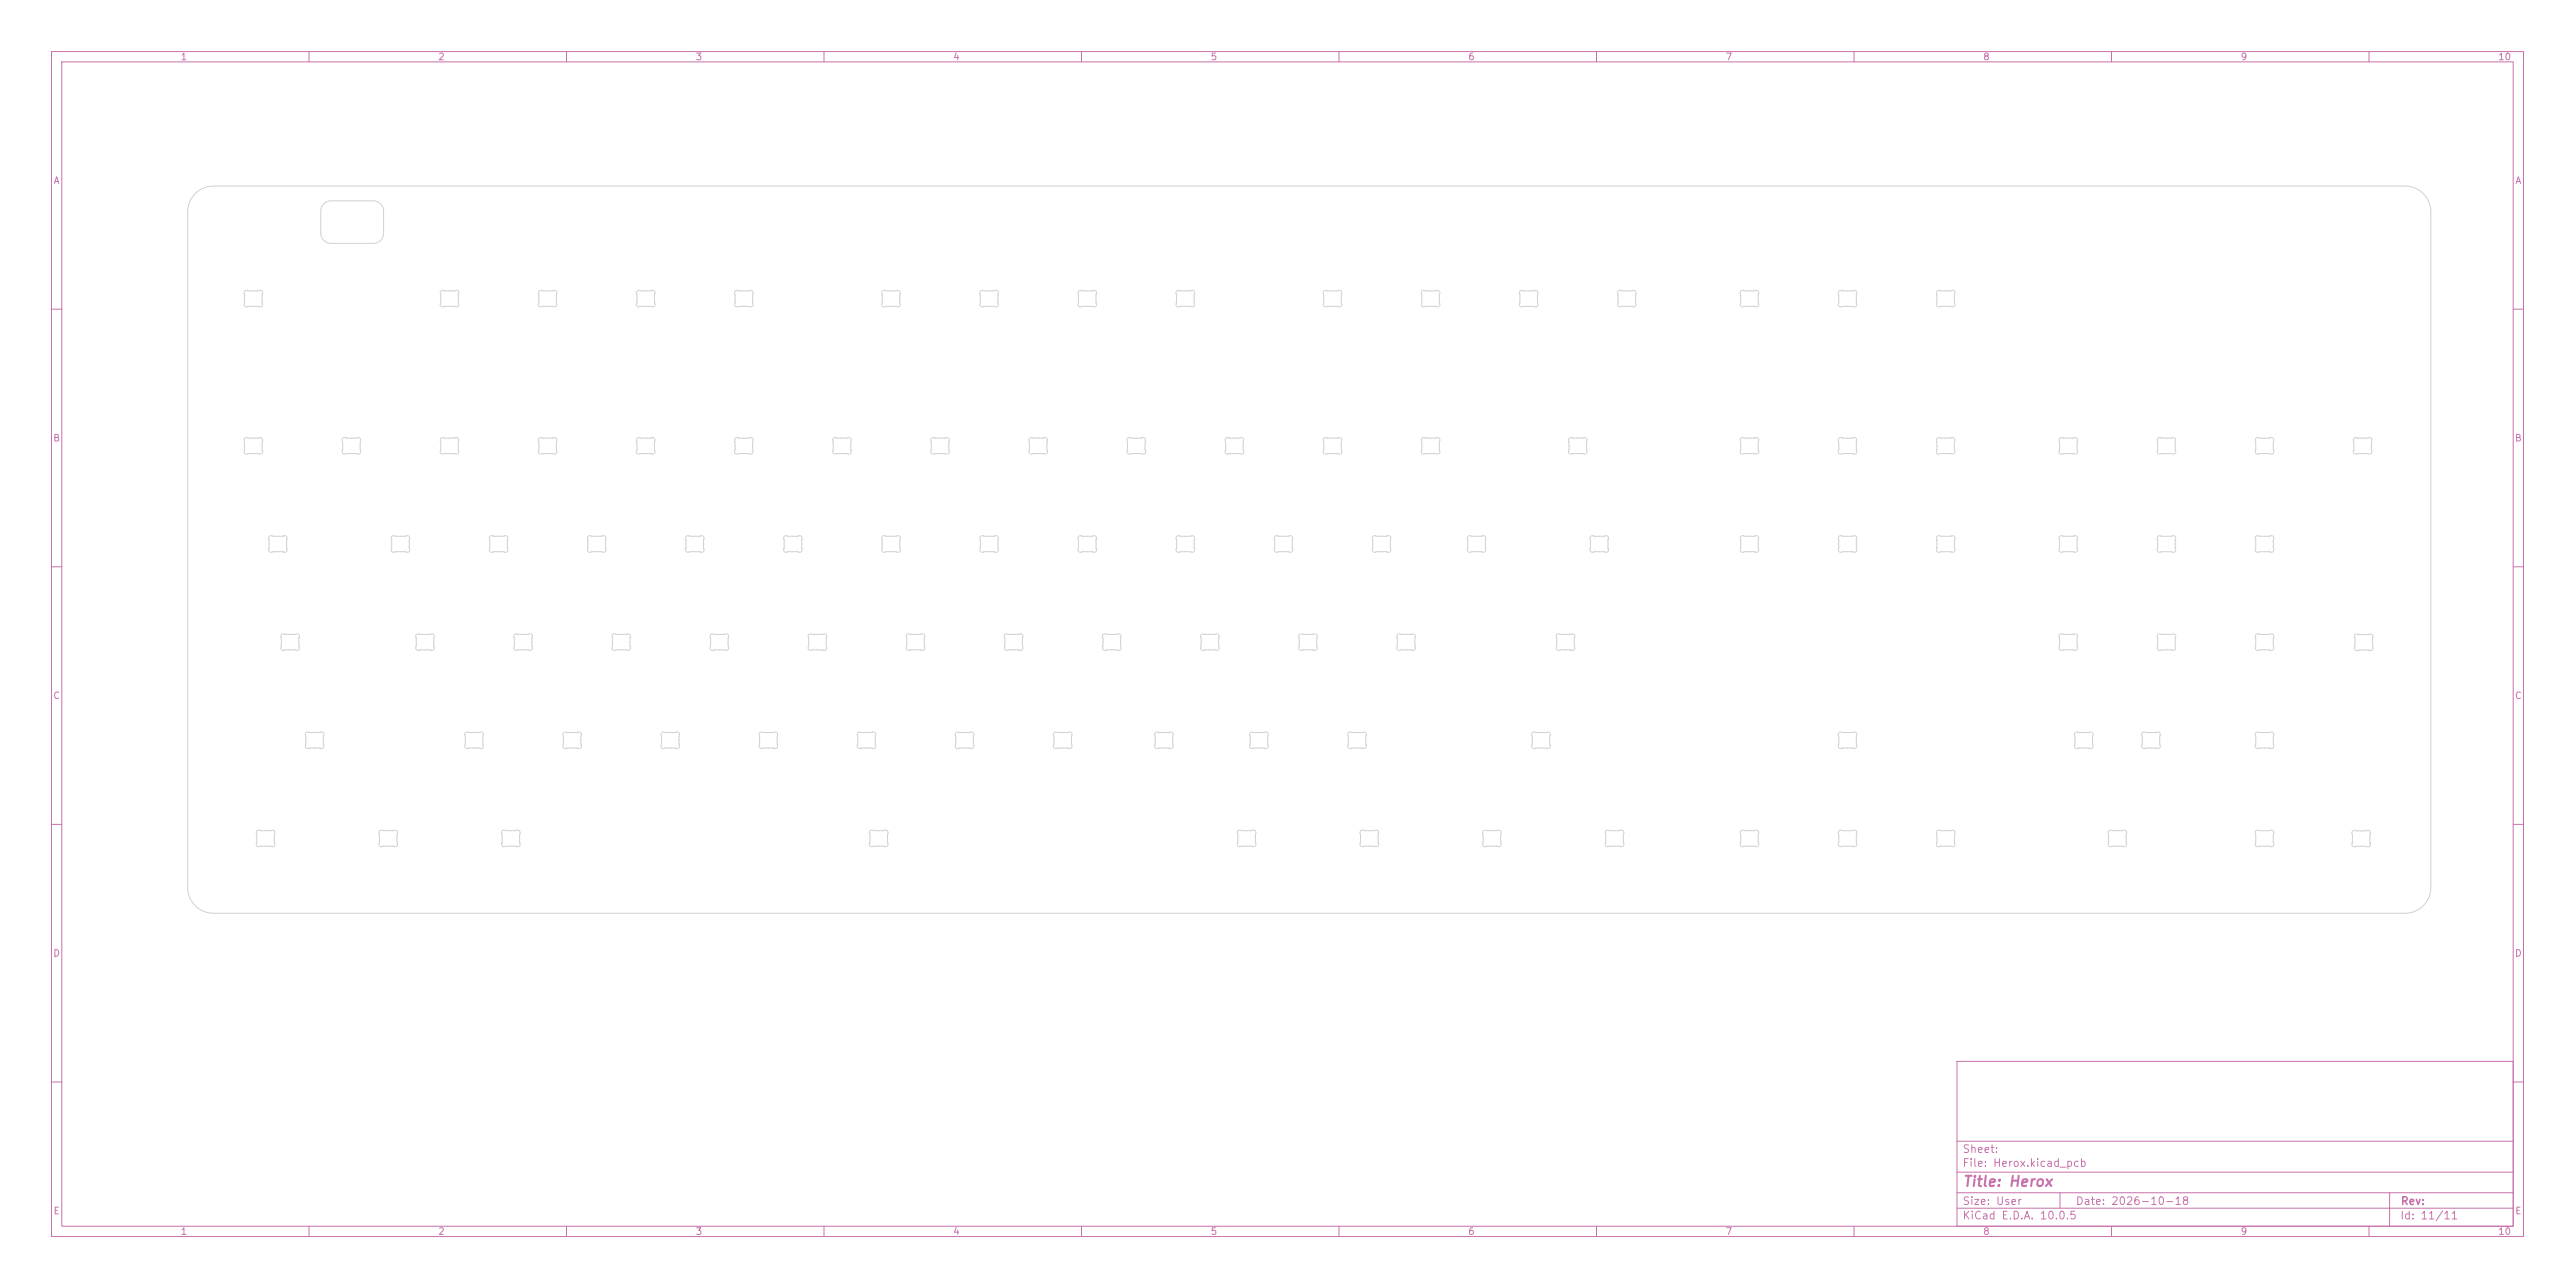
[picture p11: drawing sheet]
<svg xmlns="http://www.w3.org/2000/svg" width="500mm" height="250mm" viewBox="0 0 500 250" stroke-linecap="round" stroke-linejoin="round" font-family="sans-serif">
<defs><g id="words">
<text font-size="2" fill="#c872ab" x="381" y="230.8">Title: Herox</text>
<g font-size="1.5" fill="#c872ab">
<text x="380.9" y="226.9">File: Herox.kicad_pcb</text>
<text x="380.9" y="224.2">Sheet:</text>
<text x="380.9" y="237.1">KiCad E.D.A. 10.0.5</text>
<text x="380.9" y="234.3">Size: User</text>
<text x="402.9" y="234.3">Date: 2026-10-18</text>
<text x="465.9" y="237.1">Id: 11/11</text>
<text x="466" y="234.2">Rev:</text>
</g>
<g font-size="1.3" fill="#c872ab">
<text x="35" y="12">1</text>
<text x="85" y="12">2</text>
<text x="135" y="12">3</text>
<text x="185" y="12">4</text>
<text x="235" y="12">5</text>
<text x="285" y="12">6</text>
<text x="335" y="12">7</text>
<text x="385" y="12">8</text>
<text x="435" y="12">9</text>
<text x="485" y="12">10</text>
<text x="10.3" y="36">A</text>
<text x="488.3" y="36">A</text>
<text x="10.2" y="86">B</text>
<text x="488.2" y="86">B</text>
<text x="10.2" y="136">C</text>
<text x="488.2" y="136">C</text>
<text x="10.2" y="186">D</text>
<text x="488.2" y="186">D</text>
<text x="10.3" y="236">E</text>
<text x="35" y="240">1</text>
<text x="85" y="240">2</text>
<text x="135" y="240">3</text>
<text x="185" y="240">4</text>
<text x="235" y="240">5</text>
<text x="285" y="240">6</text>
<text x="335" y="240">7</text>
<text x="385" y="240">8</text>
<text x="435" y="240">9</text>
<text x="485" y="240">10</text>
<text x="488.3" y="236">E</text>
</g>
</g></defs>
<g fill="none" stroke="#c872ab" stroke-width=".19">
<path d="M10 10h480v230h-480zM12 12h476v226h-476zM60 10v2M110 10v2M160 10v2M210 10v2M260 10v2M310 10v2M360 10v2M410 10v2M460 10v2M10 60h2"/>
<path d="M488 60h2M10 110h2M488 110h2M10 160h2M488 160h2M10 210h2M380 206h108v32h-108zM488 210h2M60 238v2M110 238v2M160 238v2M210 238v2"/>
<path d="M260 238v2M310 238v2M360 238v2M380 234.5h108M380 231.5h108M380 227.5h108M380 221.5h108M400 231.5v3M410 238v2M460 238v2M464 231.5v6.5"/>
</g>
<g fill="none" stroke="#d0d2cd" stroke-width=".19">
<path d="M37.9 37.6a5 5 0 0 1 3.5-1.5h425.6a5 5 0 0 1 5 5v131.2a5 5 0 0 1-5 5h-425.6a5 5 0 0 1-5-5v-131.2a5 5 0 0 1 1.5-3.5zM62.9 39.6l.5-.4 .7-.2h8.4a2 2 0 0 1 2 2v4.2a2 2 0 0 1-2 2h-8.2a2 2 0 0 1-2-2v-4.4l.2-.7zM47.5 56.5l.4-.2 2.2 .2 .4-.2 .3 .2 .2 .4-.1 .4 .1 1.8-.1 .3-.4 .2-.4-.1-2.2 .1-.4-.1-.1-.4 .1-.4-.1-1.9zM85.6 56.5l.4-.2 2.2 .2 .4-.2 .3 .2 .2 .4-.1 .4 .1 1.8-.1 .3-.4 .2-.4-.1-2.2 .1-.4-.1-.1-.4 .1-.4-.1-1.9zM104.7 56.5l.3-.2 2.2 .2 .5-.2 .3 .2 .2 .4-.2 .4 .2 1.8-.2 .3-.4 .2-.4-.1-2.2 .1-.3-.1-.2-.4 .1-.4-.1-1.9zM123.7 56.5l.4-.2 2.2 .2 .4-.2 .3 .2 .2 .4-.1 .4 .1 1.8-.1 .3-.4 .2-.4-.1-2.2 .1-.4-.1-.1-.4 .1-.4-.1-1.9zM142.8 56.5l.3-.2 2.2 .2 .5-.2 .3 .2 .2 .4-.2 .4 .2 1.8-.2 .3-.4 .2-.4-.1-2.2 .1-.3-.1-.2-.4 .1-.4-.1-1.9zM171.4 56.5l.3-.2 2.2 .2 .4-.2 .4 .2 .1 .4-.1 .4 .1 1.8-.1 .3-.4 .2-.4-.1-2.2 .1-.3-.1-.2-.4 .1-.4-.1-1.9zM190.4 56.5l.4-.2 2.2 .2 .4-.2 .3 .2 .2 .4-.1 .4 .1 1.8-.1 .3-.4 .2-.4-.1-2.3 .1-.3-.1-.2-.4 .2-.4-.2-1.9zM209.5 56.5l.3-.2 2.2 .2 .4-.2 .4 .2 .1 .4-.1 .4 .1 1.8-.1 .3-.4 .2-.4-.1-2.2 .1-.3-.1-.2-.4 .1-.4-.1-1.9zM228.5 56.5l.4-.2 2.2 .2 .4-.2 .3 .2 .2 .4-.1 .4 .1 1.8-.1 .3-.4 .2-.4-.1-2.3 .1-.3-.1-.2-.4 .2-.4-.2-1.9zM257.1 56.5l.3-.2 2.2 .2 .5-.2 .3 .2 .2 .4-.2 .4 .2 1.8-.2 .3-.4 .2-.4-.1-2.2 .1-.3-.1-.2-.4 .1-.4-.1-1.9z"/>
<path d="M276.1 56.5l.4-.2 2.2 .2 .4-.2 .3 .2 .2 .4-.1 .4 .1 1.8-.1 .3-.4 .2-.4-.1-2.2 .1-.4-.1-.1-.4 .1-.4-.1-1.9zM295.2 56.5l.3-.2 2.2 .2 .5-.2 .3 .2 .2 .4-.2 .4 .2 1.8-.2 .3-.4 .2-.4-.1-2.2 .1-.3-.1-.2-.4 .1-.4-.1-1.9zM314.2 56.5l.4-.2 2.2 .2 .4-.2 .3 .2 .2 .4-.1 .4 .1 1.8-.1 .3-.4 .2-.4-.1-2.2 .1-.4-.1-.1-.4 .1-.4-.1-1.9zM338 56.5l.4-.2 2.2 .2 .4-.2 .3 .2 .2 .4-.1 .4 .1 1.8-.1 .3-.4 .2-.4-.1-2.2 .1-.3-.1-.2-.4 .1-.4-.1-1.9zM357.1 56.5l.3-.2 2.3 .2 .4-.2 .3 .2 .2 .4-.2 .4 .2 1.8-.2 .3-.3 .2-.4-.1-2.3 .1-.3-.1-.2-.4 .2-.4-.2-1.9zM376.1 56.5l.4-.2 2.2 .2 .4-.2 .3 .2 .2 .4-.1 .4 .1 1.8-.1 .3-.4 .2-.4-.1-2.2 .1-.3-.1-.2-.4 .1-.4-.1-1.9zM47.5 85.1l.4-.2 2.2 .1 .4-.1 .3 .1 .2 .4-.1 .4 .1 1.9-.1 .3-.4 .2-.4-.2-2.2 .2-.4-.2-.1-.4 .1-.4-.1-1.8zM66.6 85.1l.3-.2 2.2 .1 .5-.1 .3 .1 .2 .4-.2 .4 .2 1.9-.2 .3-.4 .2-.4-.2-2.2 .2-.3-.2-.2-.4 .1-.4-.1-1.8zM85.6 85.1l.4-.2 2.2 .1 .4-.1 .3 .1 .2 .4-.1 .4 .1 1.9-.1 .3-.4 .2-.4-.2-2.2 .2-.4-.2-.1-.4 .1-.4-.1-1.8zM104.7 85.1l.3-.2 2.2 .1 .5-.1 .3 .1 .2 .4-.2 .4 .2 1.9-.2 .3-.4 .2-.4-.2-2.2 .2-.3-.2-.2-.4 .1-.4-.1-1.8zM123.7 85.1l.4-.2 2.2 .1 .4-.1 .3 .1 .2 .4-.1 .4 .1 1.9-.1 .3-.4 .2-.4-.2-2.2 .2-.4-.2-.1-.4 .1-.4-.1-1.8zM142.8 85.1l.3-.2 2.2 .1 .5-.1 .3 .1 .2 .4-.2 .4 .2 1.9-.2 .3-.4 .2-.4-.2-2.2 .2-.3-.2-.2-.4 .1-.4-.1-1.8z"/>
<path d="M161.8 85.1l.4-.2 2.2 .1 .4-.1 .3 .1 .2 .4-.1 .4 .1 1.9-.1 .3-.4 .2-.4-.2-2.2 .2-.4-.2-.1-.4 .1-.4-.1-1.8zM180.9 85.1l.3-.2 2.2 .1 .5-.1 .3 .1 .2 .4-.2 .4 .2 1.9-.2 .3-.4 .2-.4-.2-2.2 .2-.3-.2-.2-.4 .1-.4-.1-1.8zM199.9 85.1l.4-.2 2.2 .1 .4-.1 .3 .1 .2 .4-.1 .4 .1 1.9-.1 .3-.4 .2-.4-.2-2.2 .2-.4-.2-.1-.4 .1-.4-.1-1.8zM219 85.1l.3-.2 2.2 .1 .5-.1 .3 .1 .2 .4-.2 .4 .2 1.9-.2 .3-.4 .2-.4-.2-2.2 .2-.3-.2-.2-.4 .1-.4-.1-1.8zM238 85.1l.4-.2 2.2 .1 .4-.1 .3 .1 .2 .4-.1 .4 .1 1.9-.1 .3-.4 .2-.4-.2-2.2 .2-.4-.2-.1-.4 .1-.4-.1-1.8zM257.1 85.1l.3-.2 2.2 .1 .5-.1 .3 .1 .2 .4-.2 .4 .2 1.9-.2 .3-.4 .2-.4-.2-2.2 .2-.3-.2-.2-.3 .1-.5-.1-1.8zM276.1 85.1l.4-.2 2.2 .1 .4-.1 .3 .1 .2 .4-.1 .4 .1 1.9-.1 .3-.4 .2-.4-.2-2.2 .2-.4-.2-.1-.3 .1-.5-.1-1.8zM304.7 85.1l.4-.2 2.2 .1 .4-.1 .3 .1 .2 .4-.1 .4 .1 1.9-.1 .3-.4 .2-.4-.2-2.3 .2-.3-.2-.2-.3 .2-.5-.2-1.8zM338 85.1l.4-.2 2.2 .1 .4-.1 .3 .1 .2 .4-.1 .4 .1 1.9-.1 .3-.4 .2-.4-.2-2.2 .2-.3-.2-.2-.3 .1-.5-.1-1.8zM357.1 85.1l.3-.2 2.3 .1 .4-.1 .3 .1 .2 .4-.2 .4 .2 1.9-.2 .3-.3 .2-.4-.2-2.3 .2-.3-.2-.2-.3 .2-.5-.2-1.8zM376.1 85.1l.4-.2 2.2 .1 .4-.1 .3 .1 .2 .4-.1 .4 .1 1.9-.1 .3-.4 .2-.4-.2-2.2 .2-.3-.2-.2-.3 .1-.5-.1-1.8zM400 85.1l.3-.2 2.2 .1 .4-.1 .4 .1 .1 .4-.1 .4 .1 1.9-.1 .3-.4 .2-.4-.2-2.2 .2-.3-.2-.2-.3 .1-.5-.1-1.8z"/>
<path d="M419 85.1l.4-.2 2.2 .1 .4-.1 .3 .1 .2 .4-.1 .4 .1 1.9-.1 .3-.4 .2-.4-.2-2.3 .2-.3-.2-.2-.3 .2-.5-.2-1.8zM438.1 85.1l.3-.2 2.2 .1 .4-.1 .4 .1 .1 .4-.1 .4 .1 1.9-.1 .3-.4 .2-.4-.2-2.2 .2-.3-.2-.2-.3 .1-.5-.1-1.8zM457.1 85.1l.4-.2 2.2 .1 .4-.1 .3 .1 .2 .4-.1 .4 .1 1.9-.1 .3-.4 .2-.4-.2-2.3 .2-.3-.2-.2-.3 .2-.5-.2-1.8zM52.3 104.1l.3-.1 2.3 .1 .4-.1 .3 .1 .2 .4-.2 .4 .2 1.8-.2 .3-.3 .2-.4-.1-2.3 .1-.3-.1-.2-.4 .2-.4-.2-1.8zM76.1 104.1l.4-.1 2.2 .1 .4-.1 .3 .1 .2 .4-.1 .4 .1 1.8-.1 .3-.4 .2-.4-.1-2.3 .1-.3-.1-.2-.4 .2-.4-.2-1.8zM95.2 104.1l.3-.1 2.2 .1 .4-.1 .4 .1 .1 .4-.1 .4 .1 1.8-.1 .3-.4 .2-.4-.1-2.2 .1-.3-.1-.2-.4 .1-.4-.1-1.8zM114.2 104.1l.4-.1 2.2 .1 .4-.1 .3 .1 .2 .4-.1 .4 .1 1.8-.1 .3-.4 .2-.4-.1-2.3 .1-.3-.1-.2-.4 .2-.4-.2-1.8zM133.3 104.1l.3-.1 2.2 .1 .4-.1 .4 .1 .1 .4-.1 .4 .1 1.8-.1 .3-.4 .2-.4-.1-2.2 .1-.3-.1-.2-.4 .1-.4-.1-1.8zM152.3 104.1l.4-.1 2.2 .1 .4-.1 .3 .1 .2 .4-.1 .4 .1 1.8-.1 .3-.4 .2-.4-.1-2.3 .1-.3-.1-.2-.4 .2-.4-.2-1.8zM171.4 104.1l.3-.1 2.2 .1 .4-.1 .4 .1 .1 .4-.1 .4 .1 1.8-.1 .3-.4 .2-.4-.1-2.2 .1-.3-.1-.2-.4 .1-.4-.1-1.8zM190.4 104.1l.4-.1 2.2 .1 .4-.1 .3 .1 .2 .4-.1 .4 .1 1.8-.1 .3-.4 .2-.4-.1-2.3 .1-.3-.1-.2-.4 .2-.4-.2-1.8zM209.5 104.1l.3-.1 2.2 .1 .4-.1 .4 .1 .1 .4-.1 .4 .1 1.8-.1 .3-.4 .2-.4-.1-2.2 .1-.3-.1-.2-.4 .1-.4-.1-1.8z"/>
<path d="M228.5 104.1l.4-.1 2.2 .1 .4-.1 .3 .1 .2 .4-.1 .4 .1 1.8-.1 .3-.4 .2-.4-.1-2.3 .1-.3-.1-.2-.4 .2-.4-.2-1.8zM247.6 104.1l.3-.1 2.2 .1 .4-.1 .4 .1 .1 .4-.1 .4 .1 1.8-.1 .3-.4 .2-.4-.1-2.2 .1-.3-.1-.2-.4 .1-.4-.1-1.8zM266.6 104.1l.4-.1 2.2 .1 .4-.1 .3 .1 .2 .4-.1 .4 .1 1.8-.1 .3-.4 .2-.4-.1-2.3 .1-.3-.1-.2-.4 .2-.4-.2-1.9zM285.1 104.1l.3-.1 2.2 .1 .4-.1 .4 .1 .1 .3-.1 .5 .1 1.8-.1 .3-.4 .2-.4-.1-2.2 .1-.3-.1-.2-.4 .1-.4-.1-1.9zM308.9 104.1l.3-.1 2.2 .1 .5-.1 .3 .1 .1 .3-.1 .5 .1 1.8-.1 .3-.4 .2-.4-.1-2.2 .1-.3-.1-.2-.4 .1-.4-.1-1.9zM338 104.1l.4-.1 2.2 .1 .4-.1 .3 .1 .2 .4-.1 .4 .1 1.8-.1 .3-.4 .2-.4-.1-2.2 .1-.3-.1-.2-.4 .1-.4-.1-1.9zM357.1 104.1l.3-.1 2.3 .1 .4-.1 .3 .1 .2 .4-.2 .4 .2 1.8-.2 .3-.3 .2-.4-.1-2.3 .1-.3-.1-.2-.4 .2-.4-.2-1.9zM376.1 104.1l.4-.1 2.2 .1 .4-.1 .3 .1 .2 .4-.1 .4 .1 1.8-.1 .3-.4 .2-.4-.1-2.2 .1-.3-.1-.2-.4 .1-.4-.1-1.9zM400 104.1l.3-.1 2.2 .1 .4-.1 .4 .1 .1 .4-.1 .4 .1 1.8-.1 .3-.4 .2-.4-.1-2.2 .1-.3-.1-.2-.4 .1-.4-.1-1.9zM419 104.1l.4-.1 2.2 .1 .4-.1 .3 .1 .2 .4-.1 .4 .1 1.8-.1 .3-.4 .2-.4-.1-2.3 .1-.3-.1-.2-.4 .2-.4-.2-1.9zM438.1 104.1l.3-.1 2.2 .1 .4-.1 .4 .1 .1 .4-.1 .4 .1 1.8-.1 .3-.4 .2-.4-.1-2.2 .1-.3-.1-.2-.4 .1-.4-.1-1.9zM54.7 123.2l.3-.2 2.2 .1 .5-.1 .3 .1 .1 .4-.1 1.8 .1 .5-.1 .3-.4 .2-.4-.2-2.2 .2-.3-.2-.2-.4 .1-.4-.1-1.8z"/>
<path d="M80.9 123.2l.3-.2 2.2 .1 .5-.1 .3 .1 .1 .4-.1 .4 .1 1.9-.1 .3-.4 .2-.4-.2-2.2 .2-.3-.2-.2-.4 .1-.4-.1-1.8zM99.9 123.2l.4-.2 2.2 .1 .4-.1 .3 .1 .2 .4-.1 .4 .1 1.9-.1 .3-.4 .2-.4-.2-2.3 .2-.3-.2-.1-.4 .1-.4-.1-1.8zM119 123.2l.3-.2 2.2 .1 .5-.1 .3 .1 .1 .4-.1 .4 .1 1.9-.1 .3-.4 .2-.4-.2-2.2 .2-.3-.2-.2-.4 .1-.4-.1-1.8zM138 123.2l.4-.2 2.2 .1 .4-.1 .3 .1 .2 .4-.1 .4 .1 1.9-.1 .3-.4 .2-.4-.2-2.3 .2-.3-.2-.1-.4 .1-.4-.1-1.8zM157.1 123.2l.3-.2 2.2 .1 .5-.1 .3 .1 .1 .4-.1 .4 .1 1.9-.1 .3-.4 .2-.4-.2-2.2 .2-.3-.2-.2-.4 .1-.4-.1-1.8zM176.1 123.2l.4-.2 2.2 .1 .4-.1 .3 .1 .2 .4-.1 .4 .1 1.9-.1 .3-.4 .2-.4-.2-2.3 .2-.3-.2-.1-.4 .1-.4-.1-1.8zM195.2 123.2l.3-.2 2.2 .1 .5-.1 .3 .1 .1 .4-.1 .4 .1 1.9-.1 .3-.4 .2-.4-.2-2.2 .2-.3-.2-.2-.4 .1-.4-.1-1.8zM214.2 123.2l.4-.2 2.2 .1 .4-.1 .3 .1 .2 .4-.1 .4 .1 1.9-.1 .3-.4 .2-.4-.2-2.3 .2-.3-.2-.1-.4 .1-.4-.1-1.8zM233.3 123.2l.3-.2 2.2 .1 .5-.1 .3 .1 .1 .4-.1 .4 .1 1.9-.1 .3-.4 .2-.4-.2-2.2 .2-.3-.2-.2-.4 .1-.4-.1-1.8zM252.3 123.2l.4-.2 2.2 .1 .4-.1 .3 .1 .2 .4-.1 .4 .1 1.9-.1 .3-.4 .2-.4-.2-2.3 .2-.3-.2-.1-.4 .1-.4-.1-1.8zM271.4 123.2l.3-.2 2.2 .1 .5-.1 .3 .1 .1 .4-.1 .4 .1 1.9-.1 .3-.4 .2-.4-.2-2.2 .2-.3-.2-.2-.3 .1-.5-.1-1.8zM302.3 123.2l.4-.2 2.2 .1 .4-.1 .3 .1 .2 .4-.1 1.8 .1 .5-.1 .3-.4 .2-.4-.2-2.2 .2-.4-.2-.1-.4 .1-.3-.1-1.9z"/>
<path d="M400 123.2l.3-.2 2.2 .1 .4-.1 .4 .1 .1 .4-.1 .4 .1 1.9-.1 .3-.4 .2-.4-.2-2.2 .2-.3-.2-.2-.3 .1-.5-.1-1.8zM419 123.2l.4-.2 2.2 .1 .4-.1 .3 .1 .2 .4-.1 .4 .1 1.9-.1 .3-.4 .2-.4-.2-2.3 .2-.3-.2-.2-.3 .2-.5-.2-1.8zM438.1 123.2l.3-.2 2.2 .1 .4-.1 .4 .1 .1 .4-.1 .4 .1 1.9-.1 .3-.4 .2-.4-.2-2.2 .2-.3-.2-.2-.3 .1-.5-.1-1.8zM457.3 123.2l.4-.1 .4 .1 2.2-.1 .3 .1 .2 .3-.1 .5 .1 1.8-.1 .3-.4 .2-2.2-.1-.5 .1-.3-.1-.1-.4 .1-.4-.1-1.9zM59.4 142.2l.4-.1 2.2 .1 .4-.1 .3 .1 .2 .4-.1 1.8 .1 .4-.1 .3-.4 .2-.4-.1-2.2 .1-.4-.1-.1-.4 .1-.4-.1-1.8zM90.4 142.2l.3-.1 2.3 .1 .4-.1 .3 .1 .2 .4-.2 .4 .2 1.8-.2 .3-.3 .2-.4-.1-2.3 .1-.3-.1-.2-.4 .2-.4-.2-1.8zM109.4 142.2l.4-.1 2.2 .1 .4-.1 .3 .1 .2 .4-.1 .4 .1 1.8-.1 .3-.4 .2-.4-.1-2.2 .1-.3-.1-.2-.4 .1-.4-.1-1.8zM128.5 142.2l.3-.1 2.3 .1 .4-.1 .3 .1 .2 .4-.2 .4 .2 1.8-.2 .3-.3 .2-.4-.1-2.3 .1-.3-.1-.2-.4 .2-.4-.2-1.8zM147.5 142.2l.4-.1 2.2 .1 .4-.1 .3 .1 .2 .4-.1 .4 .1 1.8-.1 .3-.4 .2-.4-.1-2.2 .1-.3-.1-.2-.4 .1-.4-.1-1.8zM166.6 142.2l.3-.1 2.3 .1 .4-.1 .3 .1 .2 .4-.2 .4 .2 1.8-.2 .3-.3 .2-.4-.1-2.3 .1-.3-.1-.2-.4 .2-.4-.2-1.8zM185.6 142.2l.4-.1 2.2 .1 .4-.1 .3 .1 .2 .4-.1 .4 .1 1.8-.1 .3-.4 .2-.4-.1-2.2 .1-.3-.1-.2-.4 .1-.4-.1-1.8zM204.7 142.2l.3-.1 2.3 .1 .4-.1 .3 .1 .2 .4-.2 .4 .2 1.8-.2 .3-.3 .2-.4-.1-2.3 .1-.3-.1-.2-.4 .2-.4-.2-1.8z"/>
<path d="M224.3 142.2l.4-.1 2.2 .1 .4-.1 .3 .1 .2 .4-.1 1.8 .1 .4-.1 .3-.4 .2-.4-.1-2.2 .1-.3-.1-.2-.4 .1-.4-.1-1.8zM242.8 142.2l.3-.1 2.3 .1 .4-.1 .3 .1 .2 .4-.2 .4 .2 1.8-.2 .3-.3 .2-.4-.1-2.3 .1-.3-.1-.2-.4 .2-.4-.2-1.8zM261.8 142.2l.4-.1 2.2 .1 .4-.1 .3 .1 .2 .4-.1 .4 .1 1.8-.1 .3-.4 .2-.4-.1-2.2 .1-.3-.1-.2-.4 .1-.4-.1-1.9zM297.6 142.2l.3-.1 2.2 .1 .4-.1 .4 .1 .1 .3-.1 1.9 .1 .4-.1 .3-.4 .2-.4-.1-2.2 .1-.3-.1-.2-.4 .1-.4-.1-1.9zM357.1 142.2l.3-.1 2.3 .1 .4-.1 .3 .1 .2 .4-.2 .4 .2 1.8-.2 .3-.3 .2-.4-.1-2.3 .1-.3-.1-.2-.4 .2-.4-.2-1.9zM403 142.2l.3-.1 2.2 .1 .4-.1 .4 .1 .1 .4-.1 1.8 .1 .4-.1 .3-.4 .2-.4-.1-2.2 .1-.3-.1-.2-.4 .1-.4-.1-1.9zM416 142.2l.4-.1 2.2 .1 .4-.1 .3 .1 .2 .3-.1 .5 .1 1.8-.1 .3-.4 .2-.4-.1-2.3 .1-.3-.1-.2-.4 .2-.4-.2-1.9zM438.1 142.2l.3-.1 2.2 .1 .4-.1 .4 .1 .1 .4-.1 .4 .1 1.8-.1 .3-.4 .2-.4-.1-2.2 .1-.3-.1-.2-.4 .1-.4-.1-1.9zM49.9 161.3l.4-.2 2.2 .1 .4-.1 .3 .1 .2 .4-.1 1.8 .1 .5-.1 .3-.4 .2-.4-.2-2.3 .2-.3-.2-.1-.4 .1-.4-.1-1.8zM73.7 161.3l.4-.2 2.2 .1 .4-.1 .3 .1 .2 .4-.1 1.8 .1 .5-.1 .3-.4 .2-.4-.2-2.2 .2-.4-.2-.1-.4 .1-.4-.1-1.8zM97.5 161.3l.4-.2 2.2 .1 .4-.1 .3 .1 .2 .4-.1 1.8 .1 .5-.1 .3-.4 .2-.4-.2-2.2 .2-.4-.2-.1-.4 .1-.4-.1-1.8zM169 161.3l.3-.2 2.2 .1 .5-.1 .3 .1 .1 .4-.1 1.8 .1 .5-.1 .3-.4 .2-.4-.2-2.2 .2-.3-.2-.2-.4 .1-.4-.1-1.8z"/>
<path d="M240.4 161.3l.4-.2 2.2 .1 .4-.1 .3 .1 .2 .4-.1 1.8 .1 .5-.1 .3-.4 .2-.4-.2-2.3 .2-.3-.2-.1-.4 .1-.4-.1-1.8zM264.2 161.3l.4-.2 2.2 .1 .4-.1 .3 .1 .2 .4-.1 1.8 .1 .5-.1 .3-.4 .2-.4-.2-2.2 .2-.4-.2-.1-.4 .1-.3-.1-1.9zM288 161.3l.4-.2 2.2 .1 .4-.1 .3 .1 .2 .4-.1 1.8 .1 .5-.1 .3-.4 .2-.4-.2-2.2 .2-.4-.2-.1-.4 .1-.3-.1-1.9zM311.8 161.3l.4-.2 2.2 .1 .4-.1 .4 .1 .1 .4-.1 1.8 .1 .5-.1 .3-.4 .2-.4-.2-2.2 .2-.3-.2-.2-.4 .1-.3-.1-1.9zM338 161.3l.4-.2 2.2 .1 .4-.1 .3 .1 .2 .4-.1 .4 .1 1.9-.1 .3-.4 .2-.4-.2-2.2 .2-.3-.2-.2-.3 .1-.5-.1-1.8zM357.1 161.3l.3-.2 2.3 .1 .4-.1 .3 .1 .2 .4-.2 .4 .2 1.9-.2 .3-.3 .2-.4-.2-2.3 .2-.3-.2-.2-.3 .2-.5-.2-1.8zM376.1 161.3l.4-.2 2.2 .1 .4-.1 .3 .1 .2 .4-.1 .4 .1 1.9-.1 .3-.4 .2-.4-.2-2.2 .2-.3-.2-.2-.3 .1-.5-.1-1.8zM409.5 161.3l.3-.2 2.2 .1 .5-.1 .3 .1 .2 .4-.2 .4 .2 1.9-.2 .3-.4 .2-.4-.2-2.2 .2-.3-.2-.2-.3 .1-.5-.1-1.8zM438.1 161.3l.3-.2 2.2 .1 .4-.1 .4 .1 .1 .4-.1 .4 .1 1.9-.1 .3-.4 .2-.4-.2-2.2 .2-.3-.2-.2-.3 .1-.5-.1-1.8zM456.8 161.3l.4-.1 .4 .1 2.2-.1 .3 .1 .2 .3-.1 .5 .1 1.8-.1 .3-.4 .2-2.2-.1-.4 .1-.4-.1-.1-.4 .1-.4-.1-1.9z"/>
</g>
<use href="#words"/>
</svg>
